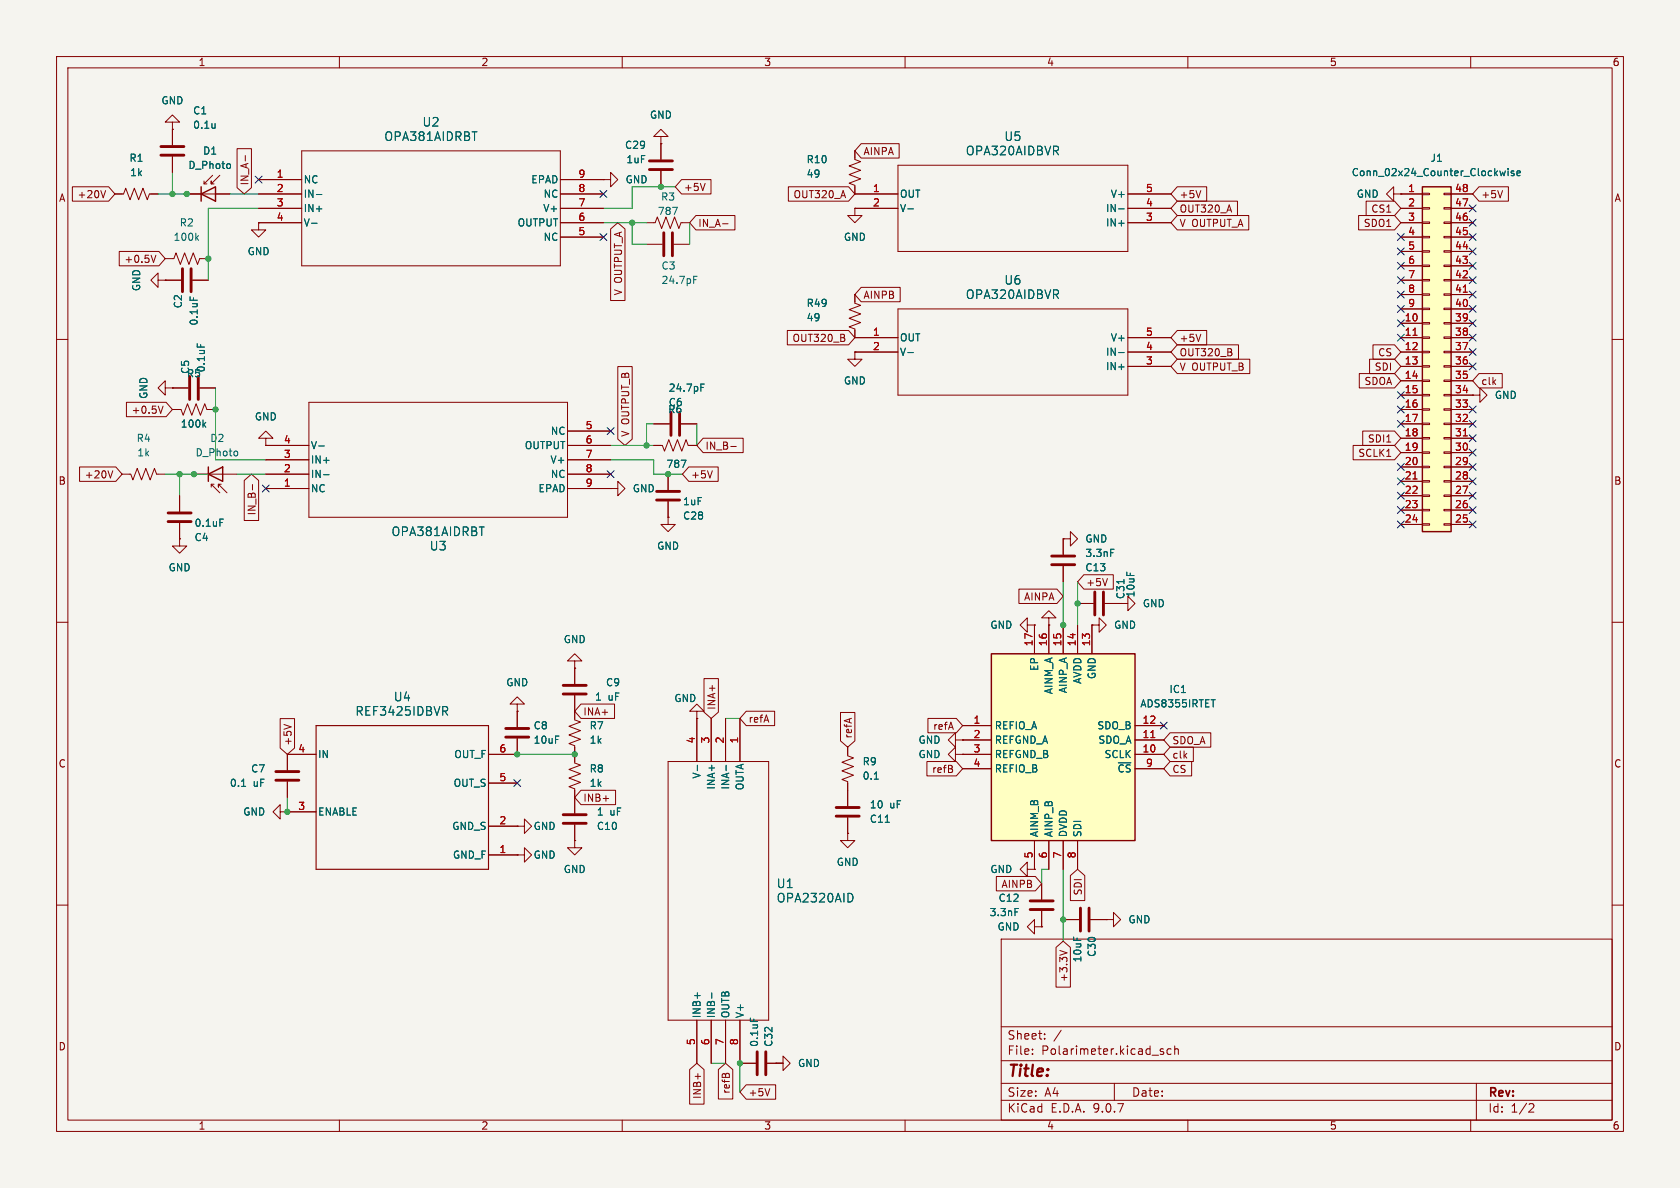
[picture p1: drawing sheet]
<svg xmlns="http://www.w3.org/2000/svg" width="297mm" height="210mm" viewBox="0 0 297 210" stroke-linecap="round" stroke-linejoin="round" font-family="sans-serif">
<defs><g id="words">
<text font-size="2.8" fill="#840000" x="178" y="190.9">Title:</text>
<g font-size="2.1" fill="#006464">
<text x="74.6" y="22.6">U2</text>
<text x="67.9" y="25.1">OPA381AIDRBT</text>
<text x="170.6" y="27.7">OPA320AIDBVR</text>
<text x="177.5" y="25.1">U5</text>
<text x="170.6" y="53.1">OPA320AIDBVR</text>
<text x="177.5" y="50.5">U6</text>
<text x="69.1" y="95">OPA381AIDRBT</text>
<text x="75.9" y="97.5">U3</text>
<text x="69.5" y="124.2">U4</text>
<text x="62.7" y="126.7">REF3425IDBVR</text>
<text x="137.2" y="159.7">OPA2320AID</text>
<text x="137.2" y="157.2">U1</text>
</g>
<g font-size="2.1" fill="#840000">
<text x="178" y="184">Sheet:</text>
<text x="178" y="186.7">File:</text>
<text x="184.1" y="186.7">Polarimeter.kicad_sch</text>
<text x="178" y="196.9">KiCad</text>
<text x="178" y="194.1">Size:</text>
<text x="184.7" y="194.1">A4</text>
<text x="185.7" y="196.9">E.D.A.</text>
<text x="193.3" y="196.9">9.0.7</text>
<text x="200" y="194.1">Date:</text>
<text x="263" y="194.3">Rev:</text>
<text x="263" y="196.9">Id:</text>
<text x="267.1" y="196.9">1/2</text>
</g>
<g font-size="1.8" fill="#840000">
<text x="35" y="11.9">1</text>
<text x="85" y="11.9">2</text>
<text x="135" y="11.9">3</text>
<text x="185" y="11.9">4</text>
<text x="235" y="11.9">5</text>
<text x="285" y="11.9">6</text>
<text x="152.6" y="27.6">AINPA</text>
<text x="10.3" y="35.9">A</text>
<text x="13.6" y="35.2">+20V</text>
<text x="44.1" y="32.9" transform="rotate(-90 44.1 32.9)">IN_A-</text>
<text x="120.8" y="34">+5V</text>
<text x="140.2" y="35.2">OUT320_A</text>
<text x="208.4" y="35.2">+5V</text>
<text x="261.8" y="35.2">+5V</text>
<text x="285.3" y="35.9">A</text>
<text x="123.3" y="40.3">IN_A-</text>
<text x="208.4" y="37.8">OUT320_A</text>
<text x="208.4" y="40.3">V OUTPUT_A</text>
<text x="241" y="40.3">SDO1</text>
<text x="242.3" y="37.8">CS1</text>
<text x="21.9" y="46.7">+0.5V</text>
<text x="110.2" y="52.3" transform="rotate(-90 110.2 52.3)">V OUTPUT_A</text>
<text x="152.6" y="53">AINPB</text>
<text x="140" y="60.6">OUT320_B</text>
<text x="208.4" y="60.6">+5V</text>
<text x="208.4" y="65.7">V OUTPUT_B</text>
<text x="208.4" y="63.2">OUT320_B</text>
<text x="242.9" y="65.7">SDI</text>
<text x="243.5" y="63.2">CS</text>
<text x="241.1" y="68.3">SDOA</text>
<text x="261.8" y="68.3">clk</text>
<text x="23.2" y="73.3">+0.5V</text>
<text x="111.4" y="77.3" transform="rotate(-90 111.4 77.3)">V OUTPUT_B</text>
<text x="124.6" y="79.7">IN_B-</text>
<text x="240" y="81">SCLK1</text>
<text x="241.7" y="78.4">SDI1</text>
<text x="10.3" y="85.9">B</text>
<text x="14.9" y="84.8">+20V</text>
<text x="122.1" y="84.8">+5V</text>
<text x="285.3" y="85.9">B</text>
<text x="45.4" y="91.2" transform="rotate(-90 45.4 91.2)">IN_B-</text>
<text x="180.9" y="106.4">AINPA</text>
<text x="191.9" y="103.8">+5V</text>
<text x="126.7" y="125.6" transform="rotate(-90 126.7 125.6)">INA+</text>
<text x="51.8" y="131.9" transform="rotate(-90 51.8 131.9)">+5V</text>
<text x="103" y="126.7">INA+</text>
<text x="132.2" y="128">refA</text>
<text x="150.8" y="130.7" transform="rotate(-90 150.8 130.7)">refA</text>
<text x="164.9" y="129.2">refA</text>
<text x="207.2" y="131.8">SDO_A</text>
<text x="10.3" y="135.9">C</text>
<text x="164.7" y="136.8">refB</text>
<text x="207.2" y="134.3">clk</text>
<text x="207.2" y="136.8">CS</text>
<text x="285.3" y="135.9">C</text>
<text x="103" y="141.9">INB+</text>
<text x="177" y="157.2">AINPB</text>
<text x="191.5" y="158.4" transform="rotate(-90 191.5 158.4)">SDI</text>
<text x="188.9" y="173.7" transform="rotate(-90 188.9 173.7)">+3.3V</text>
<text x="10.3" y="185.9">D</text>
<text x="285.3" y="185.9">D</text>
<text x="124.1" y="194.4" transform="rotate(-90 124.1 194.4)">INB+</text>
<text x="129.2" y="193.5" transform="rotate(-90 129.2 193.5)">refB</text>
<text x="132.2" y="194">+5V</text>
<text x="35" y="199.9">1</text>
<text x="85" y="199.9">2</text>
<text x="135" y="199.9">3</text>
<text x="185" y="199.9">4</text>
<text x="235" y="199.9">5</text>
<text x="285" y="199.9">6</text>
</g>
<g font-size="1.8" fill="#006464">
<text x="28.4" y="18.6">GND</text>
<text x="34" y="20.4">C1</text>
<text x="34" y="23">0.1u</text>
<text x="114.8" y="21.2">GND</text>
<text x="22.8" y="28.8">R1</text>
<text x="35.8" y="27.5">D1</text>
<text x="110.4" y="26.5">C29</text>
<text x="110.6" y="29.1">1uF</text>
<text x="142.5" y="29.1">R10</text>
<text x="252.8" y="28.8">J1</text>
<text x="22.9" y="31.3">1k</text>
<text x="33.2" y="30.1">D_Photo</text>
<text x="53.6" y="32.6">NC</text>
<text x="53.6" y="35.2">IN-</text>
<text x="93.8" y="32.6">EPAD</text>
<text x="96" y="35.2">NC</text>
<text x="110.5" y="32.6">GND</text>
<text x="116.8" y="35.7">R3</text>
<text x="142.5" y="31.6">49</text>
<text x="159" y="35.2">OUT</text>
<text x="196.3" y="35.2">V+</text>
<text x="238.9" y="31.3">Conn_02x24_Counter_Clockwise</text>
<text x="239.8" y="35.2">GND</text>
<text x="31.7" y="40.2">R2</text>
<text x="53.6" y="37.7">IN+</text>
<text x="53.6" y="40.2">V-</text>
<text x="91.4" y="40.2">OUTPUT</text>
<text x="95.9" y="37.7">V+</text>
<text x="116.2" y="38.2">787</text>
<text x="159" y="37.7">V-</text>
<text x="195.4" y="37.7">IN-</text>
<text x="195.4" y="40.2">IN+</text>
<text x="30.6" y="42.8">100k</text>
<text x="43.7" y="45.3">GND</text>
<text x="96" y="42.8">NC</text>
<text x="116.8" y="47.9">C3</text>
<text x="149.1" y="42.8">GND</text>
<text x="25" y="51.6" transform="rotate(-90 25 51.6)">GND</text>
<text x="116.8" y="50.4">24.7pF</text>
<text x="32.4" y="54.6" transform="rotate(-90 32.4 54.6)">C2</text>
<text x="35.2" y="57.6" transform="rotate(-90 35.2 57.6)">0.1uF</text>
<text x="142.5" y="54.5">R49</text>
<text x="142.5" y="57">49</text>
<text x="36.4" y="65.9" transform="rotate(-90 36.4 65.9)">0.1uF</text>
<text x="159" y="60.6">OUT</text>
<text x="159" y="63.1">V-</text>
<text x="195.4" y="63.1">IN-</text>
<text x="195.4" y="65.6">IN+</text>
<text x="196.3" y="60.6">V+</text>
<text x="26.3" y="70.6" transform="rotate(-90 26.3 70.6)">GND</text>
<text x="32.9" y="66.9">R5</text>
<text x="33.6" y="66.2" transform="rotate(-90 33.6 66.2)">C5</text>
<text x="118.1" y="72">C6</text>
<text x="118.1" y="69.4">24.7pF</text>
<text x="149.1" y="68.2">GND</text>
<text x="264.2" y="70.7">GND</text>
<text x="31.9" y="75.8">100k</text>
<text x="45" y="74.5">GND</text>
<text x="97.3" y="77.1">NC</text>
<text x="118" y="73.3">R6</text>
<text x="24.1" y="78.3">R4</text>
<text x="24.2" y="80.9">1k</text>
<text x="34.5" y="80.9">D_Photo</text>
<text x="37.1" y="78.3">D2</text>
<text x="54.9" y="82.1">IN+</text>
<text x="54.9" y="79.6">V-</text>
<text x="92.7" y="79.6">OUTPUT</text>
<text x="97.2" y="82.1">V+</text>
<text x="117.7" y="82.9">787</text>
<text x="54.9" y="87.2">NC</text>
<text x="54.9" y="84.7">IN-</text>
<text x="95.1" y="87.2">EPAD</text>
<text x="97.3" y="84.7">NC</text>
<text x="111.8" y="87.2">GND</text>
<text x="120.7" y="89.5">1uF</text>
<text x="34.3" y="95.9">C4</text>
<text x="34.3" y="93.3">0.1uF</text>
<text x="120.7" y="92">C28</text>
<text x="29.7" y="101.2">GND</text>
<text x="116.1" y="97.4">GND</text>
<text x="191.8" y="96.1">GND</text>
<text x="191.8" y="101.2">C13</text>
<text x="191.8" y="98.7">3.3nF</text>
<text x="199" y="106" transform="rotate(-90 199 106)">C31</text>
<text x="200.8" y="105.7" transform="rotate(-90 200.8 105.7)">10uF</text>
<text x="201.9" y="107.5">GND</text>
<text x="99.6" y="113.9">GND</text>
<text x="175" y="111.4">GND</text>
<text x="196.9" y="111.4">GND</text>
<text x="183.7" y="118.7" transform="rotate(-90 183.7 118.7)">EP</text>
<text x="89.4" y="121.5">GND</text>
<text x="105.1" y="124.1">1</text>
<text x="107" y="121.5">C9</text>
<text x="107.5" y="124.1">uF</text>
<text x="119.1" y="124.3">GND</text>
<text x="186.3" y="122.8" transform="rotate(-90 186.3 122.8)">AINM_A</text>
<text x="188.8" y="122.6" transform="rotate(-90 188.8 122.6)">AINP_A</text>
<text x="191.4" y="121" transform="rotate(-90 191.4 121)">AVDD</text>
<text x="193.9" y="120.2" transform="rotate(-90 193.9 120.2)">GND</text>
<text x="201.5" y="125.3">ADS8355IRTET</text>
<text x="206.6" y="122.7">IC1</text>
<text x="94.2" y="129.1">C8</text>
<text x="94.2" y="131.7">10uF</text>
<text x="104.1" y="129.1">R7</text>
<text x="104.1" y="131.7">1k</text>
<text x="162.3" y="131.7">GND</text>
<text x="175.8" y="129.1">REFIO_A</text>
<text x="175.8" y="131.7">REFGND_A</text>
<text x="193.9" y="129.1">SDO_B</text>
<text x="194.1" y="131.7">SDO_A</text>
<text x="44.3" y="136.8">C7</text>
<text x="56.1" y="134.2">IN</text>
<text x="80.2" y="134.2">OUT_F</text>
<text x="104.1" y="136.8">R8</text>
<text x="124.1" y="137.7" transform="rotate(-90 124.1 137.7)">V-</text>
<text x="152.4" y="135.5">R9</text>
<text x="162.3" y="134.2">GND</text>
<text x="175.8" y="134.2">REFGND_B</text>
<text x="175.8" y="136.8">REFIO_B</text>
<text x="195.2" y="134.2">SCLK</text>
<text x="197.5" y="136.8">~{CS}</text>
<text x="40.5" y="139.3">0.1</text>
<text x="44.7" y="139.3">uF</text>
<text x="80.1" y="139.3">OUT_S</text>
<text x="104.1" y="139.3">1k</text>
<text x="126.6" y="139.7" transform="rotate(-90 126.6 139.7)">INA+</text>
<text x="129.1" y="139.7" transform="rotate(-90 129.1 139.7)">INA-</text>
<text x="131.7" y="139.8" transform="rotate(-90 131.7 139.8)">OUTA</text>
<text x="152.4" y="138">0.1</text>
<text x="153.7" y="143.1">10</text>
<text x="157.3" y="143.1">uF</text>
<text x="42.9" y="144.4">GND</text>
<text x="56.1" y="144.4">ENABLE</text>
<text x="79.9" y="146.9">GND_S</text>
<text x="94.2" y="146.9">GND</text>
<text x="105.4" y="144.4">1</text>
<text x="105.4" y="146.9">C10</text>
<text x="107.8" y="144.4">uF</text>
<text x="153.7" y="145.6">C11</text>
<text x="183.7" y="148.1" transform="rotate(-90 183.7 148.1)">AINM_B</text>
<text x="186.3" y="148.1" transform="rotate(-90 186.3 148.1)">AINP_B</text>
<text x="188.8" y="148.1" transform="rotate(-90 188.8 148.1)">DVDD</text>
<text x="191.4" y="148.1" transform="rotate(-90 191.4 148.1)">SDI</text>
<text x="80" y="152">GND_F</text>
<text x="94.2" y="152">GND</text>
<text x="99.6" y="154.5">GND</text>
<text x="147.8" y="153.3">GND</text>
<text x="175" y="154.5">GND</text>
<text x="176.4" y="159.6">C12</text>
<text x="174.9" y="162.2">3.3nF</text>
<text x="176.3" y="164.7">GND</text>
<text x="199.4" y="163.4">GND</text>
<text x="191.4" y="170.2" transform="rotate(-90 191.4 170.2)">10uF</text>
<text x="193.9" y="169.3" transform="rotate(-90 193.9 169.3)">C30</text>
<text x="124.1" y="180.1" transform="rotate(-90 124.1 180.1)">INB+</text>
<text x="126.6" y="180.1" transform="rotate(-90 126.6 180.1)">INB-</text>
<text x="129.1" y="180.1" transform="rotate(-90 129.1 180.1)">OUTB</text>
<text x="131.7" y="180.1" transform="rotate(-90 131.7 180.1)">V+</text>
<text x="134.2" y="185.2" transform="rotate(-90 134.2 185.2)">0.1uF</text>
<text x="136.8" y="185.2" transform="rotate(-90 136.8 185.2)">C32</text>
<text x="141" y="188.8">GND</text>
</g>
<g font-size="1.8" fill="#a90000">
<text x="48.8" y="31.5">1</text>
<text x="48.8" y="34">2</text>
<text x="102.2" y="31.5">9</text>
<text x="102.2" y="34">8</text>
<text x="154.2" y="34">1</text>
<text x="202.5" y="34">5</text>
<text x="248.8" y="34">1</text>
<text x="257.1" y="34">48</text>
<text x="48.8" y="36.6">3</text>
<text x="48.8" y="39.1">4</text>
<text x="102.2" y="36.6">7</text>
<text x="102.2" y="39.1">6</text>
<text x="102.2" y="41.7">5</text>
<text x="154.2" y="36.6">2</text>
<text x="202.5" y="36.6">4</text>
<text x="202.5" y="39.1">3</text>
<text x="248.8" y="36.6">2</text>
<text x="248.8" y="39.1">3</text>
<text x="248.8" y="41.7">4</text>
<text x="257.1" y="36.6">47</text>
<text x="257.1" y="39.1">46</text>
<text x="257.1" y="41.7">45</text>
<text x="248.8" y="44.2">5</text>
<text x="248.8" y="46.7">6</text>
<text x="257.1" y="44.2">44</text>
<text x="257.1" y="46.7">43</text>
<text x="248.8" y="49.3">7</text>
<text x="248.8" y="51.8">8</text>
<text x="257.1" y="49.3">42</text>
<text x="257.1" y="51.8">41</text>
<text x="154.2" y="59.4">1</text>
<text x="202.5" y="59.4">5</text>
<text x="248.2" y="56.9">10</text>
<text x="248.2" y="59.4">11</text>
<text x="248.8" y="54.4">9</text>
<text x="257.1" y="54.4">40</text>
<text x="257.1" y="56.9">39</text>
<text x="257.1" y="59.4">38</text>
<text x="154.2" y="62">2</text>
<text x="202.5" y="62">4</text>
<text x="202.5" y="64.5">3</text>
<text x="248.2" y="62">12</text>
<text x="248.2" y="64.5">13</text>
<text x="257.1" y="62">37</text>
<text x="257.1" y="64.5">36</text>
<text x="248.2" y="67.1">14</text>
<text x="248.2" y="69.6">15</text>
<text x="257.1" y="67.1">35</text>
<text x="257.1" y="69.6">34</text>
<text x="103.4" y="75.9">5</text>
<text x="248.2" y="72.1">16</text>
<text x="248.2" y="74.7">17</text>
<text x="248.2" y="77.2">18</text>
<text x="257.1" y="72.1">33</text>
<text x="257.1" y="74.7">32</text>
<text x="257.1" y="77.2">31</text>
<text x="50.1" y="83.6">2</text>
<text x="50.1" y="81">3</text>
<text x="50.1" y="78.5">4</text>
<text x="103.4" y="83.6">8</text>
<text x="103.4" y="81">7</text>
<text x="103.4" y="78.5">6</text>
<text x="248.2" y="79.8">19</text>
<text x="248.2" y="82.3">20</text>
<text x="257.1" y="79.8">30</text>
<text x="257.1" y="82.3">29</text>
<text x="50.1" y="86.1">1</text>
<text x="103.4" y="86.1">9</text>
<text x="248.2" y="84.8">21</text>
<text x="248.2" y="87.4">22</text>
<text x="248.2" y="89.9">23</text>
<text x="257.1" y="84.8">28</text>
<text x="257.1" y="87.4">27</text>
<text x="257.1" y="89.9">26</text>
<text x="248.2" y="92.5">24</text>
<text x="257.1" y="92.5">25</text>
<text x="182.6" y="114.3" transform="rotate(-90 182.6 114.3)">17</text>
<text x="185.2" y="114.3" transform="rotate(-90 185.2 114.3)">16</text>
<text x="187.7" y="114.3" transform="rotate(-90 187.7 114.3)">15</text>
<text x="190.2" y="114.3" transform="rotate(-90 190.2 114.3)">14</text>
<text x="192.8" y="114.3" transform="rotate(-90 192.8 114.3)">13</text>
<text x="122.9" y="131.5" transform="rotate(-90 122.9 131.5)">4</text>
<text x="125.5" y="131.5" transform="rotate(-90 125.5 131.5)">3</text>
<text x="128" y="131.5" transform="rotate(-90 128 131.5)">2</text>
<text x="130.6" y="131.5" transform="rotate(-90 130.6 131.5)">1</text>
<text x="172" y="128">1</text>
<text x="172" y="130.6">2</text>
<text x="201.9" y="128">12</text>
<text x="201.9" y="130.6">11</text>
<text x="52.6" y="133.1">4</text>
<text x="88.2" y="133.1">6</text>
<text x="172" y="133.1">3</text>
<text x="172" y="135.6">4</text>
<text x="201.9" y="133.1">10</text>
<text x="202.5" y="135.6">9</text>
<text x="52.6" y="143.3">3</text>
<text x="88.2" y="138.2">5</text>
<text x="88.2" y="145.8">2</text>
<text x="88.2" y="150.9">1</text>
<text x="182.6" y="151.8" transform="rotate(-90 182.6 151.8)">5</text>
<text x="185.2" y="151.8" transform="rotate(-90 185.2 151.8)">6</text>
<text x="187.7" y="151.8" transform="rotate(-90 187.7 151.8)">7</text>
<text x="190.2" y="151.8" transform="rotate(-90 190.2 151.8)">8</text>
<text x="122.9" y="184.9" transform="rotate(-90 122.9 184.9)">5</text>
<text x="125.5" y="184.9" transform="rotate(-90 125.5 184.9)">6</text>
<text x="128" y="184.9" transform="rotate(-90 128 184.9)">7</text>
<text x="130.6" y="184.9" transform="rotate(-90 130.6 184.9)">8</text>
</g>
</g></defs>
<path d="M0 0h297v210h-297z" fill="#f5f4ef" stroke="#f5f4ef" stroke-width=".18"/>
<g fill="none" stroke="#840000" stroke-width=".18">
<path d="M10 10h277v190h-277zM12 12h273v186h-273zM60 10v2M110 10v2M160 10v2M210 10v2M260 10v2M151.1 36.8v1.3h1.3l-1.3 1.3-1.2-1.3h1.2M151.1 36.8h.1M151.1 34.3h7.6M151.1 36.8h7.6M158.7 29.2h40.7v15.3h-40.7z"/>
<path d="M199.4 34.3h7.6M199.4 36.8h7.6M199.4 39.4h7.6M151.1 52.1v1.5l1 .4-2 .7 2 .8-2 .8 2 .7-2 .8 1 .4v1.5h7.6M158.7 54.6h40.7v15.3h-40.7zM199.4 59.7h7.6M10 60h2M151.1 62.2v1.3h1.3l-1.3 1.3-1.2-1.3h1.2M151.1 62.2h.1M151.1 62.2h7.6M199.4 62.2h7.6M199.4 64.8h7.6"/>
<path d="M260.3 69.9h1.3v-1.3l1.3 1.3-1.3 1.2v-1.2M260.3 69.9h.1M285 60h2M188 95.3h1.2v-1.3l1.3 1.3-1.3 1.2v-1.2M188 95.3h.1M188 95.3v2.7M10 110h2M101.6 116.8h1.3l-1.3-1.2-1.3 1.2h1.3v1.3M101.6 118.1h.1M101.6 118.1v2.8M188 100.1v2.8M285 110h2"/>
<path d="M101.6 122.9v2.8M10 160h2M177 166h108v32h-108zM285 160h2M60 198v2M110 198v2M160 198v2M177 194.5h108M177 191.5h108M177 187.5h108M177 181.5h108M182.5 186.3v.1"/>
<path d="M182.5 185.5v.1M184.7 183.6v.1M184.7 182.8v.1M187.6 182.1l-1.3 2M197 191.5v3M205.2 185.8l.5 .2v.2l-.2 .2-.4-.1M205.2 185.5h.5M207 185.5l-.4-.1-.3 .3v.4l.2 .2h.5M207.7 185.5l.2-.1 .3 .1 .1 .9M207.7 184.9v1.5M210 198v2M260 198v2"/>
<path d="M261 191.5v6.5M270.5 195.1l.5 .1 .2 .3-1 1.1h1"/>
</g>
<path d="M160.5 36.9h1M197.8 36.9h.9M160.5 62.3h1M197.8 62.3h.9M196.4 97.1h.6" fill="none" stroke="#006464" stroke-width=".18"/>
<path d="M185.9 99.8h4.1M185.9 98.3h4.1M99.6 122.7h4M99.6 121.2h4" fill="none" stroke="#840000" stroke-width=".51"/>
<path d="M251.5 33h5v61h-5z" fill="#ffffc2"/>
<path d="M251.5 33h5v61h-5z" fill="none" stroke="#840000" stroke-width=".25"/>
<g fill="none" stroke="#840000" stroke-width=".18">
<path d="M45.7 39.4v1.2h1.3l-1.3 1.3-1.3-1.3h1.3M45.7 39.4h.1M45.7 34.3h7.6M45.7 36.8h7.6M45.7 39.4h7.6M45.7 31.8h7.6M53.3 26.7h45.8v20.3h-45.8zM99.1 34.3h7.6M99.1 36.8h7.6M99.1 39.4h7.6M99.1 31.8h7.6M114.3 39.4h1.5l.4-1 .8 2 .7-2 .8 2 .8-2 .7 2 .4-1h1.5"/>
<path d="M116.8 24.1h1.3l-1.3-1.2-1.2 1.2h1.2v1.3M116.8 25.4h.1M116.8 25.4v2.8M116.8 30.2v2.8M151.1 26.7v1.5l1 .4-2 .7 2 .8-2 .8 2 .7-2 .8 1 .4v1.5M246.4 34.3v-1.3l-1.3 1.3 1.3 1.3v-1.3h1.2M247.6 34.3h.1M247.6 34.3h3.9M247.6 36.8h3.9M247.6 39.4h3.9M251.5 34.2h1.2v.2h-1.2zM251.5 36.7h1.2v.3h-1.2z"/>
<path d="M251.5 39.2h1.2v.3h-1.2zM255.3 34.2h1.2v.2h-1.2zM255.3 36.7h1.2v.3h-1.2zM255.3 39.2h1.2v.3h-1.2zM256.5 34.3h3.8M256.5 36.8h3.8M256.5 39.4h3.8M27.9 49.5v-1.2l-1.2 1.2 1.2 1.3v-1.3h1.3M29.2 45.7h1.5l.4-1 .8 2 .7-2 .8 2 .8-2 .7 2 .4-1h1.5M29.2 49.5h.1M29.2 49.5h2.8M34 49.5h2.8"/>
<path d="M99.1 41.9h7.6M114.3 43.2h2.8M119.1 43.2h2.8M247.6 41.9h3.9M247.6 44.5h3.9M247.6 47h3.9M247.6 49.5h3.9M247.6 52.1h3.9M247.6 54.6h3.9M247.6 57.2h3.9M247.6 59.7h3.9M251.5 41.8h1.2v.2h-1.2z"/>
<path d="M251.5 44.3h1.2v.3h-1.2zM251.5 46.9h1.2v.2h-1.2zM251.5 49.4h1.2v.3h-1.2zM251.5 51.9h1.2v.3h-1.2zM251.5 54.5h1.2v.2h-1.2zM251.5 57h1.2v.3h-1.2zM251.5 59.6h1.2v.2h-1.2zM255.3 41.8h1.2v.2h-1.2zM255.3 44.3h1.2v.3h-1.2zM255.3 46.9h1.2v.2h-1.2zM255.3 49.4h1.2v.3h-1.2zM255.3 51.9h1.2v.3h-1.2z"/>
<path d="M255.3 54.5h1.2v.2h-1.2zM255.3 57h1.2v.3h-1.2zM255.3 59.6h1.2v.2h-1.2zM256.5 41.9h3.8M256.5 44.5h3.8M256.5 47h3.8M256.5 49.5h3.8M256.5 52.1h3.8M256.5 54.6h3.8M256.5 57.2h3.8M256.5 59.7h3.8M47 77.5h-1.3l1.3-1.3 1.3 1.3h-1.3v1.2"/>
<path d="M47 78.7h.1M47 78.7h7.6M54.6 71.1h45.7v20.3h-45.7zM100.3 78.7h7.6M100.3 76.2h7.6M115.6 78.7h1.5l.4 1.1 .7-2.1 .8 2.1 .8-2.1 .7 2.1 .8-2.1 .4 1h1.5M115.6 74.9h2.8M120.4 74.9h2.8M247.6 62.2h3.9M247.6 64.8h3.9M247.6 67.3h3.9M247.6 69.9h3.9"/>
<path d="M247.6 72.4h3.9M247.6 74.9h3.9M247.6 77.5h3.9M251.5 62.1h1.2v.3h-1.2zM251.5 64.6h1.2v.3h-1.2zM251.5 67.2h1.2v.2h-1.2zM251.5 69.7h1.2v.3h-1.2zM251.5 72.3h1.2v.2h-1.2zM251.5 74.8h1.2v.3h-1.2zM251.5 77.3h1.2v.3h-1.2zM251.5 79.9h1.2v.2h-1.2zM255.3 62.1h1.2v.3h-1.2z"/>
<path d="M255.3 64.6h1.2v.3h-1.2zM255.3 67.2h1.2v.2h-1.2zM255.3 69.7h1.2v.3h-1.2zM255.3 72.3h1.2v.2h-1.2zM255.3 74.8h1.2v.3h-1.2zM255.3 77.3h1.2v.3h-1.2zM255.3 79.9h1.2v.2h-1.2zM256.5 62.2h3.8M256.5 64.8h3.8M256.5 67.3h3.8M256.5 69.9h3.8M256.5 72.4h3.8"/>
<path d="M256.5 74.9h3.8M256.5 77.5h3.8M31.7 87.6v2.8M31.7 92.5v2.8M47 86.4h7.6M47 83.8h7.6M47 81.3h7.6M100.3 86.4h7.6M100.3 83.8h7.6M100.3 81.3h7.6M118.1 91.4v1.3h1.3l-1.3 1.3-1.3-1.3h1.3M118.1 91.4h.1"/>
<path d="M118.1 83.8v2.8M118.1 88.6v2.8M247.6 80h3.9M247.6 82.6h3.9M247.6 85.1h3.9M247.6 87.6h3.9M247.6 90.2h3.9M247.6 92.7h3.9M251.5 82.4h1.2v.3h-1.2zM251.5 85h1.2v.2h-1.2zM251.5 87.5h1.2v.3h-1.2zM251.5 90h1.2v.3h-1.2z"/>
<path d="M251.5 92.6h1.2v.2h-1.2zM255.3 82.4h1.2v.3h-1.2zM255.3 85h1.2v.2h-1.2zM255.3 87.5h1.2v.3h-1.2zM255.3 90h1.2v.3h-1.2zM255.3 92.6h1.2v.2h-1.2zM256.5 80h3.8M256.5 82.6h3.8M256.5 85.1h3.8M256.5 87.6h3.8M256.5 90.2h3.8M256.5 92.7h3.8"/>
<path d="M181.6 110.5v-1.3l-1.3 1.3 1.3 1.3v-1.3h1.3M182.9 110.5h.1M190.5 106.7h2.8M193 110.5h1.3v-1.3l1.3 1.3-1.3 1.3v-1.3M193 110.5h.1M195.3 106.7h2.8M198.1 106.7h1.3v-1.3l1.3 1.3-1.3 1.3v-1.3M198.1 106.7h.1M50.8 138.2v2.8M55.9 133.4h-5.1v2.7M86.4 138.4h5M91.4 124.5h1.3l-1.3-1.3-1.2 1.3h1.2v1.2"/>
<path d="M91.4 125.7h.1M91.4 125.7v2.8M91.4 130.6v2.8h-5M101.6 125.7v1.6l1 .3-2 .8 2 .8-2 .7 2 .8-2 .7 1 .4v3.1l1 .4-2 .7 2 .8-2 .7 2 .8-2 .8 1 .3v4.4M123.2 125.7h1.3l-1.3-1.2-1.3 1.2h1.3v1.3M123.2 127h.1M168.9 133.4v-1.3l-1.3 1.3 1.3 1.2v-1.2h1.3M168.9 130.8v-1.3l-1.3 1.3 1.3 1.3v-1.3h1.3M170.2 133.4h.1M170.2 130.8h.1M49.5 143.5v-1.3l-1.2 1.3 1.2 1.3v-1.3h1.3M50.8 143.5h.1"/>
<path d="M50.8 143.5h5.1M86.4 146.1h5M86.4 151.1h5M91.4 146.1h1.3v-1.3l1.3 1.3-1.3 1.2v-1.2M91.4 146.1h.1M91.4 151.1h1.3v-1.2l1.3 1.2-1.3 1.3v-1.3M91.4 151.1h.1M101.6 148.6v1.3h1.3l-1.3 1.2-1.3-1.2h1.3M101.6 148.6h.1M101.6 145.8v2.8"/>
</g>
<path d="M249.8 59.3h.7M258.7 51.7h.7M258.7 77.1h.7M249.8 84.7h.7" fill="none" stroke="#a90000" stroke-width=".18"/>
<g fill="none" stroke="#006464" stroke-width=".18">
<path d="M55.1 39.5h1M55.9 34.4h1M118.9 36.6h.8l-.5 1.3M266.1 30.2l-.2 .9-.3-.6M266.6 29.8v.1M266.6 30.2v.9M267.6 30.3l-.3-.1-.1 .2v.2l.4 .1v.3h-.4M268.2 30.6l.6-.1-.1-.2-.3-.1-.2 .2v.6h.5M33.6 52.5v.6M34.7 42l.4 .5M35.1 41.6l-.5 .5M122.6 49.4h.5"/>
<path d="M122.6 48.8h.6M56.4 78.8h.9M123.9 68.5h.4M123.9 67.9h.6M38.9 91.8h.6M57.2 83.9h1M120.4 81.4h.9l-.6 1.2M198.7 102.5v.7M42.7 139h.7M78.6 125.7l.5 .7M78.8 124.9l.3 .3v.4l-.3 .1"/>
</g>
<g fill="none" stroke="#840000" stroke-width=".51">
<path d="M114.8 28.4h4.1M114.8 30h4.1M32.3 47.5v4.1M33.8 47.5v4.1M117.3 41.1v4.1M118.9 41.1v4.1M118.6 72.9v4.1M120.1 72.9v4.1M29.7 92.2h4.1M29.7 90.7h4.1M116.1 88.4h4M116.1 86.9h4"/>
<path d="M193.5 104.6v4.1M195.1 104.6v4.1M48.8 137.9h4M48.8 136.4h4M89.4 130.3h4.1M89.4 128.8h4.1M99.6 144h4M99.6 145.5h4"/>
</g>
<path d="M55.9 128.3h30.5v25.4h-30.5z" fill="none" stroke="#840000" stroke-width=".2"/>
<path d="M175.3 115.6h25.4v33h-25.4z" fill="#ffffc2"/>
<path d="M35.6 34.3l2.5-1.3v2.6zM35.6 33v2.6M36.8 83.8l2.6-1.2v2.5zM36.8 82.6v2.5M175.3 115.6h25.4v33h-25.4z" fill="none" stroke="#840000" stroke-width=".25"/>
<g fill="none" stroke="#840000" stroke-width=".18">
<path d="M12.8 33h6.4l1.1 1.3-1.1 1.3h-6.4zM18.7 33.7l-.5 1.3M20.3 34.3h1.5l.4-1 .8 2 .7-2 .8 2 .8-2 .7 2 .4-1h1.5M30.5 21.6h1.2l-1.2-1.3-1.3 1.3h1.3v1.3M30.5 22.9h.1M30.5 22.9v2.8M30.5 27.7v2.8M33 34.3h7.6M36.1 32.5h.5M37.6 31l-1.5 1.5v-.5M38.9 31l-1.6 1.5v-.5v.5h.5M41.9 26.3h2.6v6.9l-1.3 1.1-1.3-1.1z"/>
<path d="M43.4 27.5v1M45.7 39.4h.1M45.7 34.3h7.6M45.7 36.8h7.6M45.7 39.4h7.6M45.7 31.8h7.6M99.1 34.3h7.6M99.1 36.8h7.6M99.1 39.4h7.6M99.1 31.8h7.6M106.7 31.8h1.2v-1.3l1.3 1.3-1.3 1.2v-1.2M106.7 31.8h.1"/>
<path d="M116.8 25.4h.1M116.8 25.4v2.8M116.8 30.2v2.8M120.5 31.7h5.2v2.6h-5.2l-1.1-1.3zM123 38.1h6.9v2.5h-6.9l-1.1-1.2zM124.7 32.4l-.5 1.3M127.7 39.6h1M139.4 33h10.6l1.1 1.3-1.1 1.3h-10.6zM151.1 36.8h.1M151.1 34.3h7.6M151.1 36.8h7.6M151.1 26.7v1.2"/>
<path d="M151.1 33v1.3M152.2 25.4h6.8v2.5h-6.8l-1.1-1.2zM199.4 34.3h7.6M199.4 36.8h7.6M199.4 39.4h7.6M208.1 35.6h10.7v2.5h-10.7l-1.1-1.3zM208.1 38.1h12.7v2.5h-12.7l-1.1-1.2zM208.1 33h5.2v2.6h-5.2l-1.1-1.3zM212.3 33.7l-.4 1.3M240.2 38.1h6.3l1.1 1.3-1.1 1.2h-6.3zM241.5 35.6h5l1.1 1.2-1.1 1.3h-5zM247.6 34.3h.1"/>
<path d="M247.6 34.3h3.9M247.6 36.8h3.9M247.6 39.4h3.9M256.5 34.3h3.8M256.5 36.8h3.8M256.5 39.4h3.8M261.5 33h5.2v2.6h-5.2l-1.2-1.3zM265.6 33.7l-.4 1.3M21.1 44.4h7l1.1 1.3-1.1 1.3h-7zM27.6 45.1l-.5 1.3M29.2 49.5h.1M29.2 49.5h2.8"/>
<path d="M34 49.5h2.8M99.1 41.9h7.6M107.9 40.5l1.3-1.1 1.3 1.1v12.6h-2.6zM139.2 58.4h10.8l1.1 1.3-1.1 1.3h-10.8zM151.1 59.7h7.6M151.1 52.1v1.2M151.1 58.4v1.3M152.2 50.8h6.9v2.5h-6.9l-1.1-1.2zM199.4 59.7h7.6M208.1 58.4h5.2v2.6h-5.2l-1.1-1.3zM212.3 59.1l-.4 1.3M247.6 49.5h3.9"/>
<path d="M247.6 41.9h3.9M247.6 44.5h3.9M247.6 47h3.9M247.6 52.1h3.9M247.6 54.6h3.9M247.6 57.2h3.9M247.6 59.7h3.9M256.5 49.5h3.8M256.5 41.9h3.8M256.5 44.5h3.8M256.5 47h3.8M256.5 52.1h3.8"/>
<path d="M256.5 54.6h3.8M256.5 57.2h3.8M256.5 59.7h3.8M22.3 71.1h7.1l1.1 1.3-1.1 1.3h-7.1zM28.8 71.8l-.4 1.3M29.2 68.6v1.3l-1.3-1.3 1.3-1.3v1.3h1.3M30.5 72.4h1.5l.4 1 .7-2 .8 2 .8-2 .7 2 .8-2 .4 1h1.5M30.5 68.6h.1M30.5 68.6h2.8M35.3 68.6h2.8M47 78.7h.1M47 78.7h7.6"/>
<path d="M100.3 78.7h7.6M100.3 76.2h7.6M109.2 64.8h2.6v12.8l-1.3 1.1-1.3-1.1zM115.6 74.9h2.8M115.6 78.7h1.2M120.4 74.9h2.8M121.9 78.7h1.3M124.3 77.5h7.1v2.5h-7.1l-1.1-1.3zM129.2 78.9h1M151.1 62.2h.1M151.1 62.2h7.6M199.4 62.2h7.6"/>
<path d="M199.4 64.8h7.6M208.1 63.5h12.8v2.5h-12.8l-1.1-1.2zM208.1 61h10.9v2.5h-10.9l-1.1-1.3zM239.2 78.7h7.3l1.1 1.3-1.1 1.3h-7.3zM240.3 66h6.2l1.1 1.3-1.1 1.3h-6.2zM240.9 76.2h5.6l1.1 1.3-1.1 1.2h-5.6zM242.1 63.5h4.4l1.1 1.3-1.1 1.2h-4.4zM242.7 61h3.8l1.1 1.2-1.1 1.3h-3.8zM247.6 72.4h3.9M247.6 62.2h3.9M247.6 64.8h3.9M247.6 67.3h3.9"/>
<path d="M247.6 69.9h3.9M247.6 74.9h3.9M247.6 77.5h3.9M256.5 72.4h3.8M256.5 62.2h3.8M256.5 64.8h3.8M256.5 67.3h3.8M256.5 69.9h3.8M256.5 74.9h3.8M256.5 77.5h3.8M260.3 69.9h.1M261.5 66h4.1v2.6h-4.1l-1.2-1.3z"/>
<path d="M14.1 82.5h6.4l1.1 1.3-1.1 1.3h-6.4zM19.9 83.2l-.4 1.3M21.6 83.8h1.5l.4 1 .8-2 .7 2 .8-2 .7 2 .8-2 .4 1h1.5M31.7 95.3v1.2h-1.2l1.2 1.3 1.3-1.3h-1.3M31.7 95.3h.1M31.7 87.6v2.8M31.7 92.5v2.8M34.3 83.8h7.6M37.3 86.1v-.5l1.6 1.5M37.3 85.6h.5M39.1 85.6h-.5v.5v-.5l1.5 1.5M43.2 84.9l1.2-1.1 1.3 1.1v7.1h-2.5z"/>
<path d="M44.6 85.7v.9M47 83.8h7.6M47 86.4h7.6M47 81.3h7.6M100.3 83.8h7.6M100.3 86.4h7.6M100.3 81.3h7.6M107.9 86.4h1.3v1.2l1.3-1.2-1.3-1.3v1.3M107.9 86.4h.1M118.1 91.4h.1M118.1 83.8v2.8M118.1 88.6v2.8"/>
<path d="M121.8 82.5h5.2v2.6h-5.2l-1.2-1.3zM125.9 83.2l-.4 1.3M188 95.3h.1M188 95.3v2.7M247.6 80h3.9M247.6 82.6h3.9M247.6 85.1h3.9M247.6 87.6h3.9M247.6 90.2h3.9M247.6 92.7h3.9M256.5 80h3.8M256.5 82.6h3.8"/>
<path d="M256.5 85.1h3.8M256.5 87.6h3.8M256.5 90.2h3.8M256.5 92.7h3.8M101.6 118.1h.1M101.6 118.1v2.8M124.5 120h2.5v5.9l-1.3 1.1-1.2-1.1zM180.1 104.1h6.7l1.2 1.3-1.2 1.3h-6.7zM182.9 110.5h.1M182.9 110.5v5.1M185.4 109.2h1.3l-1.3-1.2-1.3 1.2h1.3v1.3M185.4 110.5h.1"/>
<path d="M185.4 110.5v5.1M188 100.1v2.8M188 110.5v5.1M190.5 110.5v5.1M190.5 106.7h2.8M191.6 101.6h5.2v2.5h-5.2l-1.1-1.2zM193 110.5h.1M193 110.5v5.1M195.3 106.7h2.8M195.8 102.3l-.4 1.2M198.1 106.7h.1M49.5 127h2.6v5.2l-1.3 1.2-1.3-1.2z"/>
<path d="M50.2 128.1l1.3 .4M50.8 133.4h5.1M50.8 133.4v2.7M50.8 138.2v2.8M86.4 138.4h5M91.4 125.7h.1M91.4 130.6v2.8h-5M91.4 125.7v2.8M101.6 122.9v4.1M101.6 132.1v2.5M101.6 139.7v4.1M102.7 124.5h5.9v2.5h-5.9l-1.1-1.3z"/>
<path d="M102.7 139.7h6.1v2.5h-6.1l-1.1-1.2zM118.1 134.6h17.8v45.7h-17.8zM123.2 127h.1M123.2 127v7.6M125.7 127v7.6M128.3 127v7.6M130.8 127v7.6M131.9 125.7h5v2.6h-5l-1.1-1.3zM148.6 125.9h2.5v5.1l-1.2 1.1-1.3-1.1zM149.9 132.1v1.5l1 .4-2.1 .7 2.1 .8-2.1 .8 2.1 .7-2.1 .8 1.1 .4v4.3M163.9 134.6h5.2l1.1 1.3-1.1 1.3h-5.2zM164 127h5.1l1.1 1.3-1.1 1.2h-5.1z"/>
<path d="M170.2 130.8h.1M170.2 133.4h.1M170.2 128.3h5.1M170.2 130.8h5.1M170.2 133.4h5.1M170.2 135.9h5.1M200.7 128.3h5M200.7 130.8h5M200.7 133.4h5M200.7 135.9h5M206.9 132.1h4.1v2.5h-4.1l-1.2-1.2zM206.9 134.6h3.8v2.6h-3.8l-1.2-1.3z"/>
<path d="M206.9 129.5h7.2v2.6h-7.2l-1.2-1.3zM50.8 143.5h.1M50.8 143.5h5.1M86.4 146.1h5M86.4 151.1h5M91.4 151.1h.1M91.4 146.1h.1M101.6 148.6h.1M101.6 145.8v2.8M106.6 141.2h1M149.9 147.3v1.3h1.2l-1.2 1.3-1.3-1.3h1.3M149.9 147.3h.1"/>
<path d="M149.9 144.5v2.8M176.1 154.9h6.9l1.1 1.3-1.1 1.3h-6.9zM181.6 153.7v-1.3l-1.3 1.3 1.3 1.2v-1.2h1.3M182.9 153.7h.1M182.9 148.6v5.1M184.1 156.2v2.8M185.4 148.6v5.1M188 148.6v5.1M189.2 154.8l1.3-1.1 1.3 1.1v4.4h-2.6zM190.5 148.6v5.1M182.9 163.8v-1.2l-1.3 1.2 1.3 1.3v-1.3h1.2M184.1 163.8h.1"/>
<path d="M184.1 161v2.8M186.7 167.5l1.3-1.1 1.2 1.1v7h-2.5zM187.4 168l1.2 .4M188 162.6h2.8M192.8 162.6h2.8M195.6 162.6h1.2v-1.3l1.3 1.3-1.3 1.2v-1.2M195.6 162.6h.1M121.9 189.1l1.3-1.1 1.3 1.1v6.1h-2.6zM123.2 180.3v7.7M123.4 189.8v1M125.7 180.3v7.7M127 189.1l1.3-1.1 1.2 1.1v5.2h-2.5z"/>
<path d="M128.3 180.3v7.7M130.8 180.3v7.7h2.8M131.9 191.8h5.2v2.5h-5.2l-1.1-1.3zM135.6 188h2.8v1.2l1.3-1.2-1.3-1.3v1.3h-1.2M136.1 192.4l-.4 1.3M137.2 188h.1"/>
</g>
<path d="M249.8 59.3h.7M258.7 51.7h.7M258.7 77.1h.7M249.8 84.7h.7M203.4 130.4h.8" fill="none" stroke="#a90000" stroke-width=".18"/>
<g fill="none" stroke="#006464" stroke-width=".18">
<path d="M38 21.8v.9M38 22.6h.1M40.6 29l.1 .2-.1 .5M55.1 39.5h1M55.9 34.4h1M160.5 36.9h1M197.8 36.9h.9M266.1 30.2l-.2 .9-.3-.6M266.6 29.8v.1M266.6 30.2v.9M267.6 30.3l-.3-.1-.1 .2v.2l.4 .1v.3h-.4M268.2 30.6l.6-.1-.1-.2-.3-.1-.2 .2v.6h.5"/>
<path d="M33.6 52.5v.6M34.9 60.7v.6M36 75l.4 .5M36.4 74.7l-.5 .4M41.9 79.8l.1 .2-.1 .5M56.4 78.8h.9M123.9 68.5h.4M123.9 67.9h.6M160.5 62.3h1M197.8 62.3h.9M38.9 91.8h.6M57.2 83.9h1"/>
<path d="M120.4 81.4h.9l-.6 1.2M196.4 97.1h.6M198.7 102.5v.7M42.7 139h.7M78.6 125.7l.5 .7M78.8 124.9l.3 .3v.4l-.3 .1M123.3 135.3v.9M128.4 135.3v.9M154.6 137.7h.7M214.1 123.7h.7M150.5 158l.3 .6-.1 .5-.2 .3M156.5 145.4h.7"/>
<path d="M123.3 175.5v1M125.8 175.5v1M132.7 180v.6M179.4 160.6h.6"/>
</g>
<path d="M28.4 25.9h4.1M28.4 27.4h4.1M33.5 66.5v4.1M35.1 66.5v4.1M147.8 142.7h4.1M147.8 144.3h4.1M182.1 159.3h4.1M182.1 160.8h4.1M191 160.5v4.1M192.5 160.5v4.1M133.9 185.9v4.1M135.4 185.9v4.1" fill="none" stroke="#840000" stroke-width=".51"/>
<g fill="none" stroke="#009600" stroke-width=".18">
<path d="M27.9 34.3h7.7M30.5 30.5v3.8M40.6 34.3h5.1M45.7 36.8h-8.9v12.7M106.7 39.4h7.6M111.8 39.4v3.8h2.5M119.4 33h-7.6v3.8h-5.1M121.9 39.4v3.8M38.1 68.6v12.7h8.9M107.9 78.7h7.7M115.6 74.9h-1.3v3.8M123.2 74.9v3.8"/>
<path d="M29.2 83.8h7.6M31.7 83.8v3.8M41.9 83.8h5.1M107.9 81.3h7.7v2.5h5M188 102.9v8.9M190.5 102.9v7.6M91.4 133.4h10.2M128.3 127h2.5M50.8 141v2.5M185.4 153.7h-1.3v2.5M188 153.7v12.7M125.7 188h2.6"/>
<path d="M130.8 188v5M137.2 188h1.2"/>
</g>
<g fill="none" stroke="#000084" stroke-width=".18">
<path d="M45.1 31.1l1.2 1.3M46.3 31.1l-1.2 1.3M106.1 33.7l1.2 1.2M107.3 33.7l-1.2 1.2M259.7 36.2l1.3 1.2M259.7 38.8l1.3 1.2M261 36.2l-1.3 1.2M261 38.8l-1.3 1.2M106.1 41.3l1.2 1.2M107.3 41.3l-1.2 1.2M247 59.1l1.3 1.2M247 51.5l1.3 1.2"/>
<path d="M247 43.8l1.3 1.3M247 48.9l1.3 1.2M247 46.4l1.3 1.2M247 41.3l1.3 1.2M247 54l1.3 1.2M247 56.5l1.3 1.3M248.3 59.1l-1.3 1.2M248.3 56.5l-1.3 1.3M248.3 48.9l-1.3 1.2M248.3 51.5l-1.3 1.2M248.3 43.8l-1.3 1.3M248.3 46.4l-1.3 1.2"/>
<path d="M248.3 41.3l-1.3 1.2M248.3 54l-1.3 1.2M259.7 41.3l1.3 1.2M259.7 43.8l1.3 1.3M259.7 56.5l1.3 1.3M259.7 54l1.3 1.2M259.7 48.9l1.3 1.2M259.7 46.4l1.3 1.2M259.7 51.5l1.3 1.2M259.7 59.1l1.3 1.2M261 46.4l-1.3 1.2M261 59.1l-1.3 1.2"/>
<path d="M261 41.3l-1.3 1.2M261 43.8l-1.3 1.3M261 48.9l-1.3 1.2M261 56.5l-1.3 1.3M261 51.5l-1.3 1.2M261 54l-1.3 1.2M107.3 75.6l1.3 1.2M108.6 75.6l-1.3 1.2M247 74.3l1.3 1.2M247 71.8l1.3 1.2M247 69.2l1.3 1.3M248.3 74.3l-1.3 1.2"/>
<path d="M248.3 71.8l-1.3 1.2M248.3 69.2l-1.3 1.3M259.7 71.8l1.3 1.2M259.7 64.2l1.3 1.2M259.7 74.3l1.3 1.2M259.7 79.4l1.3 1.2M259.7 61.6l1.3 1.2M259.7 76.9l1.3 1.2M261 79.4l-1.3 1.2M261 61.6l-1.3 1.2M261 64.2l-1.3 1.2M261 71.8l-1.3 1.2"/>
<path d="M261 74.3l-1.3 1.2M261 76.9l-1.3 1.2M46.4 85.8l1.2 1.2M47.6 85.8l-1.2 1.2M107.3 83.2l1.3 1.2M108.6 83.2l-1.3 1.2M247 92.1l1.3 1.2M247 84.5l1.3 1.2M247 87l1.3 1.2M247 81.9l1.3 1.3M247 89.6l1.3 1.2M248.3 92.1l-1.3 1.2"/>
<path d="M248.3 84.5l-1.3 1.2M248.3 87l-1.3 1.2M248.3 81.9l-1.3 1.3M248.3 89.6l-1.3 1.2M259.7 87l1.3 1.2M259.7 89.6l1.3 1.2M259.7 81.9l1.3 1.3M259.7 84.5l1.3 1.2M259.7 92.1l1.3 1.2M261 87l-1.3 1.2M261 89.6l-1.3 1.2M261 81.9l-1.3 1.3"/>
<path d="M261 84.5l-1.3 1.2M261 92.1l-1.3 1.2M90.8 137.8l1.2 1.2M92 137.8l-1.2 1.2M205.1 127.7l1.2 1.2M206.3 127.7l-1.2 1.2"/>
</g>
<g fill="#009600" stroke="#009600" stroke-width=".18">
<circle cx="31.7" cy="83.8" r=".46"/>
<circle cx="34.3" cy="83.8" r=".46"/>
<circle cx="30.5" cy="34.3" r=".46"/>
<circle cx="38.1" cy="72.4" r=".46"/>
<circle cx="36.8" cy="45.7" r=".46"/>
<circle cx="33" cy="34.3" r=".46"/>
<circle cx="50.8" cy="143.5" r=".46"/>
<circle cx="91.4" cy="133.4" r=".46"/>
<circle cx="101.6" cy="133.4" r=".46"/>
<circle cx="190.5" cy="106.7" r=".46"/>
<circle cx="118.1" cy="83.8" r=".46"/>
<circle cx="114.3" cy="78.7" r=".46"/>
<circle cx="111.8" cy="39.4" r=".46"/>
<circle cx="116.8" cy="33" r=".46"/>
<circle cx="188" cy="110.5" r=".46"/>
<circle cx="188" cy="162.6" r=".46"/>
<circle cx="130.8" cy="188" r=".46"/>
</g>
<use href="#words"/>
</svg>
